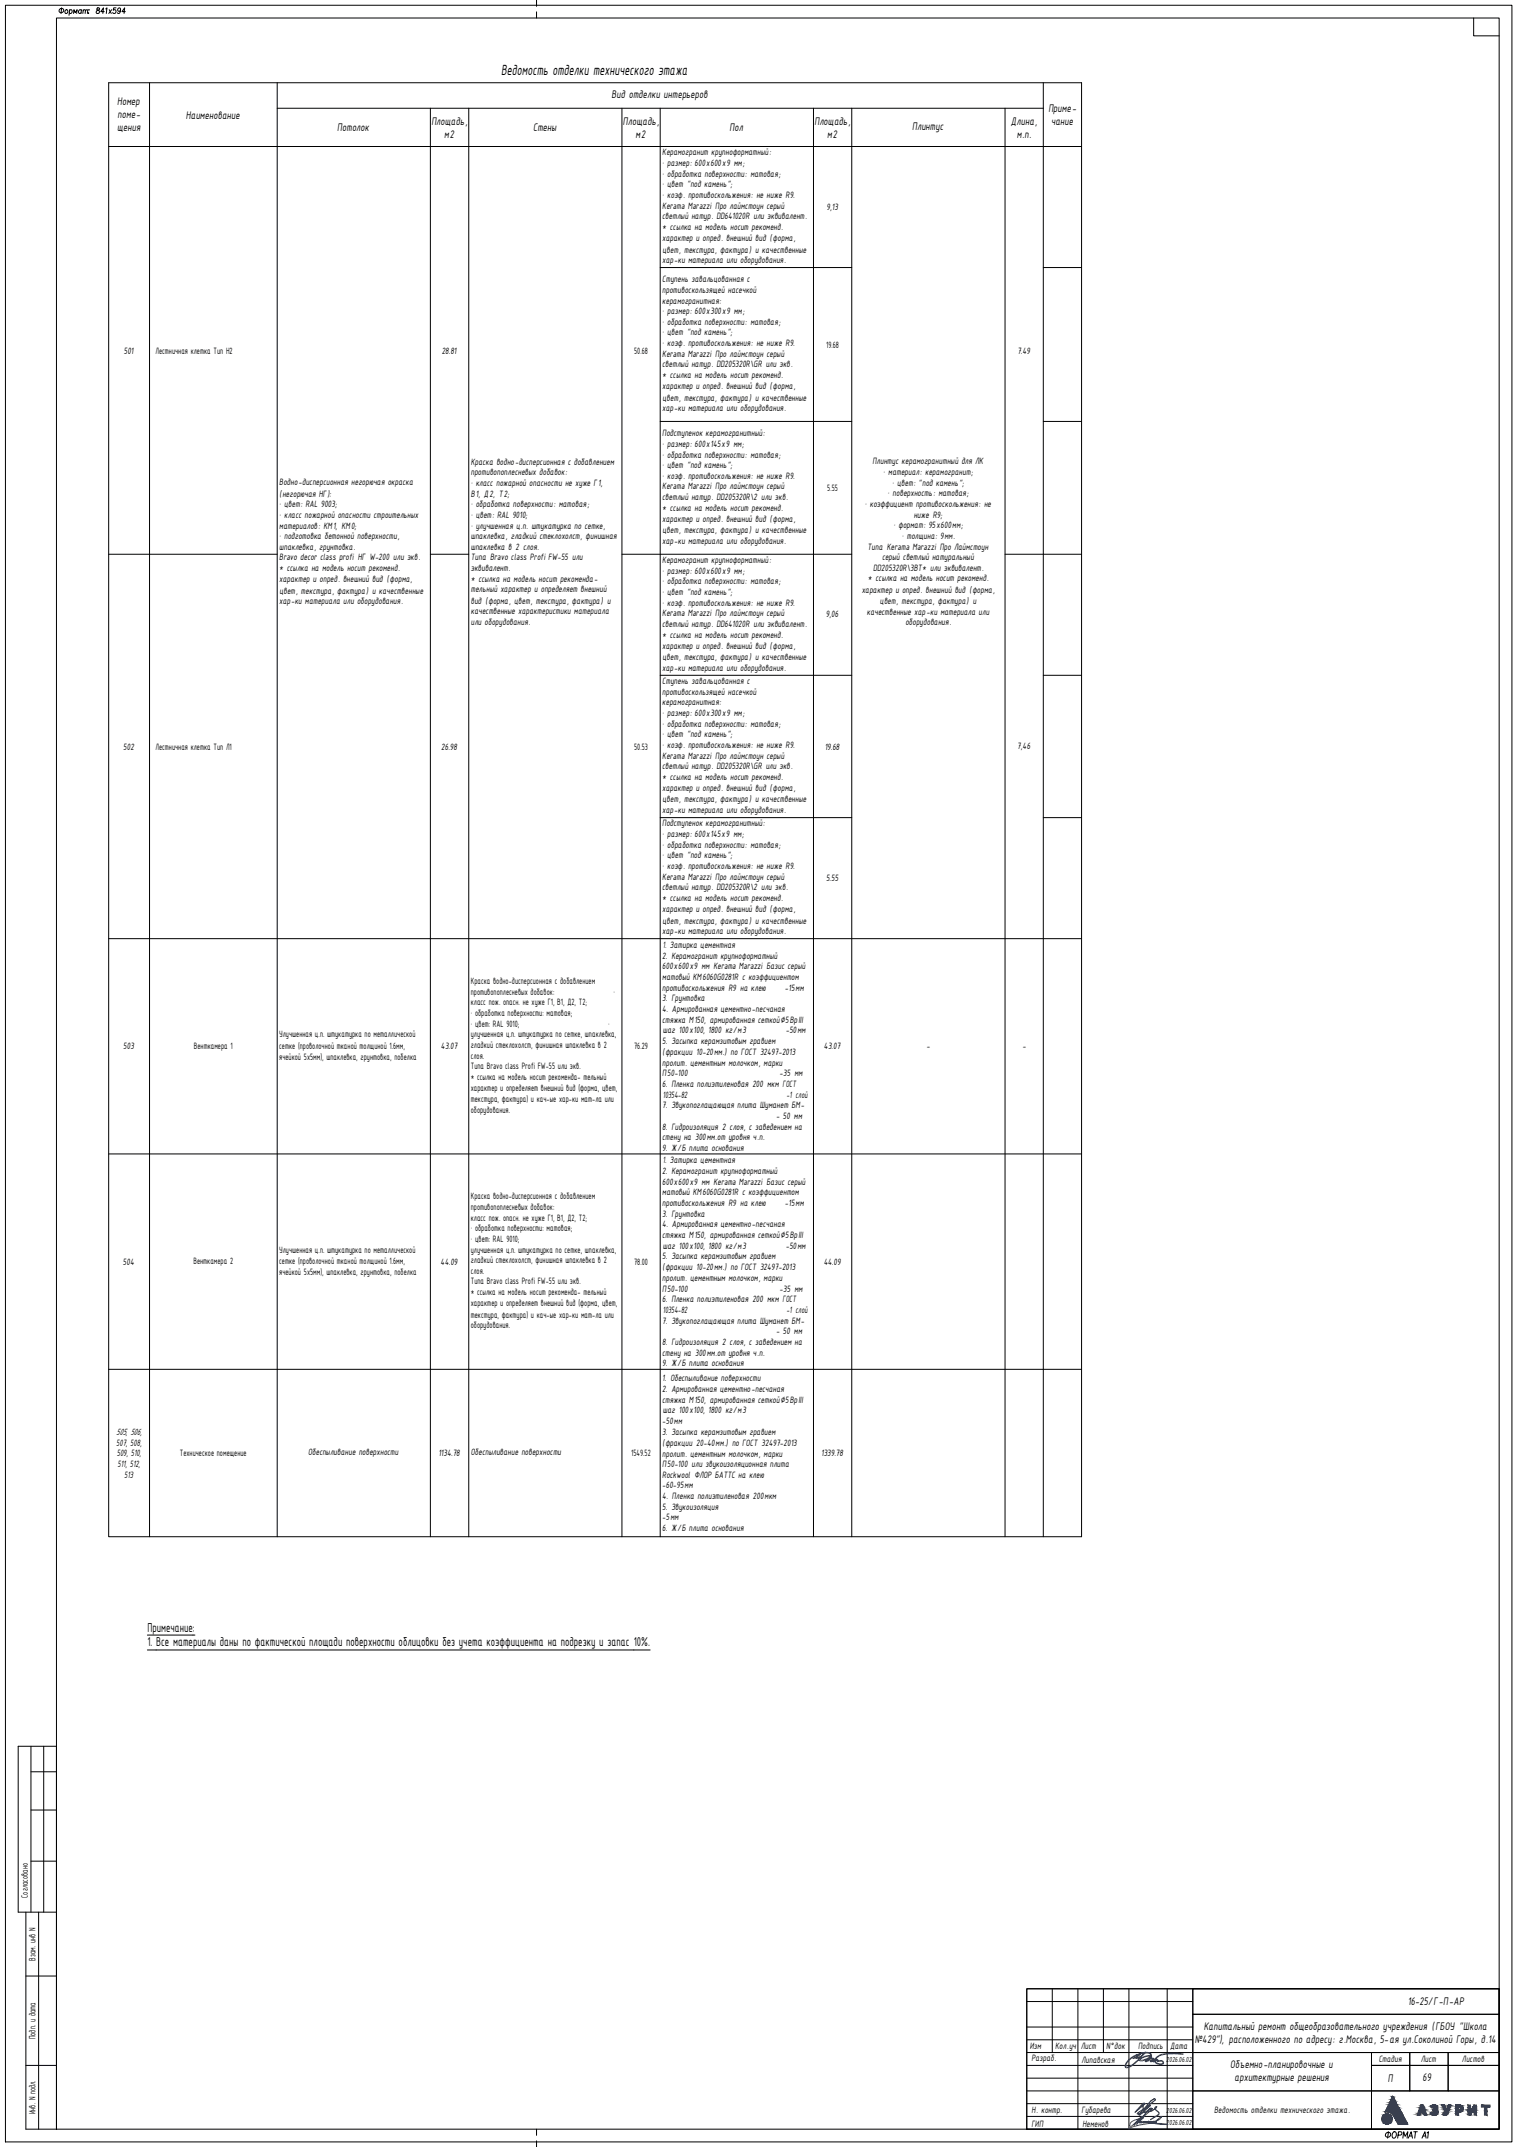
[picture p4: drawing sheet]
<svg xmlns="http://www.w3.org/2000/svg" width="594mm" height="841mm" viewBox="0 0 594 841" stroke-linecap="round" stroke-linejoin="round" font-family="sans-serif">
<defs><g id="words">
<text font-size="6.3" x="196.2" y="29.4">Ведомость отделки технического этажа</text>
<text font-size="5.7" x="541.5" y="838.9">ФОРМАТ А1</text>
<g font-size="5.4">
<text x="57.7" y="639.1">Примечание:</text>
<text x="57.7" y="644.9">1. Все материалы даны по фактической площади поверхности облицовки без учета коэффициента на подрезку и запас 10%.</text>
</g>
<g font-size="4.7">
<text x="45.9" y="41.2">Номер</text>
<text x="239.5" y="38.5">Вид отделки интерьеров</text>
<text x="46.1" y="46.2">поме-</text>
<text x="72.8" y="46.4">Наименование</text>
<text x="410.6" y="43.9">Приме-</text>
<text x="45.9" y="51.2">щения</text>
<text x="132.1" y="51.4">Потолок</text>
<text x="168.9" y="48.9">Площадь,</text>
<text x="173.9" y="53.9">м2</text>
<text x="208.8" y="51.4">Стены</text>
<text x="243.9" y="48.9">Площадь,</text>
<text x="248.9" y="53.9">м2</text>
<text x="285.7" y="51.4">Пол</text>
<text x="319" y="48.9">Площадь,</text>
<text x="323.9" y="53.9">м2</text>
<text x="357.2" y="51">Плинтус</text>
<text x="395.9" y="48.9">Длина,</text>
<text x="398.2" y="53.9">м.п.</text>
<text x="411.6" y="48.9">чание</text>
<text x="551.3" y="785.4">16-25/Г-П-АР</text>
<text x="471.4" y="795.1">Капитальный ремонт общеобразовательного учреждения (ГБОУ &quot;Школа</text>
<text x="467.9" y="800.4">№429&quot;), расположенного по адресу: г.Москва, 5-ая ул.Соколиной Горы, д.14</text>
<text x="481.8" y="810.1">Объемно-планировочные и</text>
<text x="483.5" y="815.1">архитектурные решения</text>
<text x="543.4" y="815.5">П</text>
<text x="557.1" y="815.2">69</text>
</g>
<g font-size="3.9">
<text x="259.3" y="60.9">Керамогранит крупноформатный:</text>
<text x="259.3" y="65.1">• размер: 600х600х9 мм;</text>
<text x="259.3" y="69.2">• обработка поверхности: матовая;</text>
<text x="259.3" y="73.4">• цвет &quot;под камень&quot;;</text>
<text x="259.3" y="77.6">• коэф. противоскольжения: не ниже R9.</text>
<text x="259.3" y="81.7">Kerama Marazzi Про лаймстоун серый</text>
<text x="323.7" y="82.1">9,13</text>
<text x="259.3" y="85.9">светлый натур. DD641020R или эквивалент.</text>
<text x="259.3" y="90.1">* ссылка на модель носит рекоменд.</text>
<text x="259.3" y="94.5">характер и опред. внешний вид (форма,</text>
<text x="259.4" y="98.9">цвет, текстура, фактура) и качественные</text>
<text x="259.3" y="103.1">хар-ки материала или оборудования.</text>
<text x="259.3" y="110.6">Ступень завальцованная с</text>
<text x="259.3" y="114.8">противоскользящей насечкой</text>
<text x="259.3" y="118.9">керамогранитная:</text>
<text x="259.3" y="123.1">• размер: 600х300х9 мм;</text>
<text x="259.3" y="127.2">• обработка поверхности: матовая;</text>
<text x="259.3" y="131.4">• цвет &quot;под камень&quot;;</text>
<text x="259.3" y="135.6">• коэф. противоскольжения: не ниже R9.</text>
<text x="323.5" y="136.2">19.68</text>
<text x="48.5" y="138.5">501</text>
<text x="60.9" y="138.5">Лестничная клетка Тип Н2</text>
<text x="173" y="138.5">28.81</text>
<text x="248.3" y="138.5">50.68</text>
<text x="259.3" y="139.7">Kerama Marazzi Про лаймстоун серый</text>
<text x="259.3" y="143.9">светлый натур. DD205320R\GR или экв.</text>
<text x="398.4" y="138.5">7.49</text>
<text x="259.3" y="148.1">* ссылка на модель носит рекоменд.</text>
<text x="259.3" y="152.5">характер и опред. внешний вид (форма,</text>
<text x="259.3" y="161.1">хар-ки материала или оборудования.</text>
<text x="259.4" y="156.9">цвет, текстура, фактура) и качественные</text>
<text x="259.3" y="170.9">Подступенок керамогранитный:</text>
<text x="259.3" y="175">• размер: 600х145х9 мм;</text>
<text x="259.3" y="179.2">• обработка поверхности: матовая;</text>
<text x="184.4" y="182.1">Краска водно-дисперсионная с добавлением</text>
<text x="259.3" y="183.4">• цвет &quot;под камень&quot;;</text>
<text x="341.7" y="181.9">Плинтус керамогранитный для ЛК</text>
<text x="109.4" y="190.1">Водно-дисперсионная негорючая окраска</text>
<text x="184.4" y="186.2">противопоплесневых добавок:</text>
<text x="184.4" y="190.4">• класс пожарной опасности не хуже Г1,</text>
<text x="259.3" y="187.5">• коэф. противоскольжения: не ниже R9.</text>
<text x="259.3" y="191.7">Kerama Marazzi Про лаймстоун серый</text>
<text x="345.9" y="186.1">• материал: керамогранит;</text>
<text x="349.4" y="190.2">• цвет: &quot;под камень&quot;;</text>
<text x="109.4" y="194.5">(негорючая НГ):</text>
<text x="184.4" y="194.5">В1, Д2, Т2;</text>
<text x="259.3" y="195.9">светлый натур. DD205320R\2 или экв.</text>
<text x="323.9" y="192.3">5.55</text>
<text x="347.6" y="194.4">• поверхность: матовая;</text>
<text x="109.4" y="198.7">• цвет: RAL 9003;</text>
<text x="109.4" y="202.9">• класс пожарной опасности строительных</text>
<text x="184.4" y="198.7">• обработка поверхности: матовая;</text>
<text x="184.4" y="202.9">• цвет: RAL 9010;</text>
<text x="259.3" y="200.1">* ссылка на модель носит рекоменд.</text>
<text x="338.7" y="198.6">• коэффициент противоскольжения: не</text>
<text x="357.8" y="202.8">ниже R9;</text>
<text x="109.4" y="207">материалов: КМ1, КМ0;</text>
<text x="184.4" y="207">• улучшенная ц.п. штукатурка по сетке,</text>
<text x="259.3" y="204.5">характер и опред. внешний вид (форма,</text>
<text x="259.4" y="208.9">цвет, текстура, фактура) и качественные</text>
<text x="349.9" y="206.9">• формат: 95х600мм;</text>
<text x="109.4" y="211.2">• подготовка бетонной поверхности,</text>
<text x="109.4" y="215.4">шпаклевка, грунтовка.</text>
<text x="184.4" y="211.2">шпаклевка, гладкий стеклохолст, финишная</text>
<text x="184.4" y="215.4">шпаклевка в 2 слоя.</text>
<text x="259.3" y="213">хар-ки материала или оборудования.</text>
<text x="339.7" y="215.3">Типа Kerama Marazzi Про Лаймстоун</text>
<text x="353.2" y="211.1">• толщина: 9мм.</text>
<text x="109.4" y="219.5">Bravo decor class profi НГ W-200 или экв.</text>
<text x="184.4" y="219.5">Типа Bravo class Profi FW-55 или</text>
<text x="259.3" y="220.6">Керамогранит крупноформатный:</text>
<text x="345.4" y="219.4">серый светлый натуральный</text>
<text x="109.3" y="223.7">* ссылка на модель носит рекоменд.</text>
<text x="184.3" y="227.9">* ссылка на модель носит рекоменда-</text>
<text x="184.4" y="223.7">эквивалент.</text>
<text x="259.3" y="224.8">• размер: 600х600х9 мм;</text>
<text x="339.9" y="227.7">* ссылка на модель носит рекоменд.</text>
<text x="341.9" y="223.6">DD205320R\3BT* или эквивалент.</text>
<text x="109.4" y="228.1">характер и опред. внешний вид (форма,</text>
<text x="109.4" y="232.5">цвет, текстура, фактура) и качественные</text>
<text x="184.4" y="232.1">тельный характер и определяет внешний</text>
<text x="259.3" y="228.9">• обработка поверхности: матовая;</text>
<text x="259.3" y="233.1">• цвет &quot;под камень&quot;;</text>
<text x="337.5" y="232.2">характер и опред. внешний вид (форма,</text>
<text x="109.4" y="236.7">хар-ки материала или оборудования.</text>
<text x="184.4" y="236.5">вид (форма, цвет, текстура, фактура) и</text>
<text x="259.3" y="237.3">• коэф. противоскольжения: не ниже R9.</text>
<text x="344.6" y="236.6">цвет, текстура, фактура) и</text>
<text x="184.4" y="240.6">качественные характеристики материала</text>
<text x="184.4" y="244.8">или оборудования.</text>
<text x="259.3" y="241.4">Kerama Marazzi Про лаймстоун серый</text>
<text x="259.3" y="245.6">светлый натур. DD641020R или эквивалент.</text>
<text x="323.4" y="241.8">9,06</text>
<text x="339.4" y="240.7">качественные хар-ки материала или</text>
<text x="354.6" y="244.9">оборудования.</text>
<text x="259.3" y="249.8">* ссылка на модель носит рекоменд.</text>
<text x="259.3" y="254.2">характер и опред. внешний вид (форма,</text>
<text x="259.3" y="262.7">хар-ки материала или оборудования.</text>
<text x="259.4" y="258.6">цвет, текстура, фактура) и качественные</text>
<text x="259.3" y="268">Ступень завальцованная с</text>
<text x="259.3" y="272.2">противоскользящей насечкой</text>
<text x="259.3" y="276.3">керамогранитная:</text>
<text x="259.3" y="280.5">• размер: 600х300х9 мм;</text>
<text x="259.3" y="284.7">• обработка поверхности: матовая;</text>
<text x="48.3" y="293.7">502</text>
<text x="60.9" y="293.7">Лестничная клетка Тип Л1</text>
<text x="172.8" y="293.7">26.98</text>
<text x="248.3" y="293.7">50.53</text>
<text x="259.3" y="288.8">• цвет &quot;под камень&quot;;</text>
<text x="259.3" y="293">• коэф. противоскольжения: не ниже R9.</text>
<text x="323" y="293.7">19.68</text>
<text x="398.4" y="293.4">7,46</text>
<text x="259.3" y="297.2">Kerama Marazzi Про лаймстоун серый</text>
<text x="259.3" y="301.4">светлый натур. DD205320R\GR или экв.</text>
<text x="259.3" y="305.5">* ссылка на модель носит рекоменд.</text>
<text x="259.3" y="309.9">характер и опред. внешний вид (форма,</text>
<text x="259.4" y="314.4">цвет, текстура, фактура) и качественные</text>
<text x="259.3" y="318.5">хар-ки материала или оборудования.</text>
<text x="259.3" y="323.8">Подступенок керамогранитный:</text>
<text x="259.3" y="327.9">• размер: 600х145х9 мм;</text>
<text x="259.3" y="332.1">• обработка поверхности: матовая;</text>
<text x="259.3" y="336.3">• цвет &quot;под камень&quot;;</text>
<text x="259.3" y="340.4">• коэф. противоскольжения: не ниже R9.</text>
<text x="259.3" y="344.6">Kerama Marazzi Про лаймстоун серый</text>
<text x="323.5" y="345.2">5.55</text>
<text x="259.3" y="348.8">светлый натур. DD205320R\2 или экв.</text>
<text x="259.3" y="352.9">* ссылка на модель носит рекоменд.</text>
<text x="259.3" y="357.4">характер и опред. внешний вид (форма,</text>
<text x="259.3" y="365.9">хар-ки материала или оборудования.</text>
<text x="259.4" y="361.8">цвет, текстура, фактура) и качественные</text>
<text x="259.6" y="371.4">1. Затирка цементная</text>
<text x="259.3" y="375.6">2. Керамогранит крупноформатный</text>
<text x="259.3" y="379.7">600х600х9 мм Kerama Marazzi Базис серый</text>
<text x="259.3" y="383.9">матовый КМ6060G0281R с коэффициентом</text>
<text x="184.4" y="385.5">Краска водно-дисперсионная с добавлением</text>
<text x="184.4" y="389.7">противопоплесневых добавок:</text>
<text x="259.3" y="388.1">противоскольжения R9 на клею</text>
<text x="307.4" y="388.1">-15мм</text>
<text x="184.4" y="393.8">класс пож. опасн. не хуже Г1, В1, Д2, Т2;</text>
<text x="259.3" y="392.2">3. Грунтовка</text>
<text x="184.4" y="398">• обработка поверхности: матовая;</text>
<text x="259.3" y="396.4">4. Армированная цементно-песчаная</text>
<text x="259.3" y="400.5">стяжка М150, армированная сеткой∅5ВрIII</text>
<text x="109.4" y="406.3">Улучшенная ц.п. штукатурка по металлической</text>
<text x="184.4" y="402.2">• цвет: RAL 9010;</text>
<text x="184.4" y="406.3">улучшенная ц.п. штукатурка по сетке, шпаклевка,</text>
<text x="238.1" y="402.2">•</text>
<text x="259.6" y="404.7">шаг 100х100, 1800 кг/м3</text>
<text x="307.7" y="404.7">-50мм</text>
<text x="48.3" y="411.1">503</text>
<text x="75.9" y="410.7">Венткамера 1</text>
<text x="109.4" y="410.7">сетке (проволочной тканой толщиной 1.6мм,</text>
<text x="172.7" y="411.1">43.07</text>
<text x="184.4" y="410.5">гладкий стеклохолст, финишная шпаклевка в 2</text>
<text x="248.3" y="411.1">76.29</text>
<text x="259.3" y="408.9">5. Засыпка керамзитовым гравием</text>
<text x="259.4" y="413.3">(фракции 10-20мм.) по ГОСТ 32497-2013</text>
<text x="322.7" y="411.1">43.07</text>
<text x="362.9" y="411.1">-</text>
<text x="400.4" y="411.1">-</text>
<text x="109.4" y="415.1">ячейкой 5х5мм), шпаклевка, грунтовка, побелка</text>
<text x="184.4" y="414.6">слоя.</text>
<text x="184.4" y="418.8">Типа Bravo class Profi FW-55 или экв.</text>
<text x="259.3" y="417.5">пролит. цементным молочком, марки</text>
<text x="184.4" y="423">* ссылка на модель носит рекоменда- тельный</text>
<text x="259.3" y="421.6">П50-100</text>
<text x="259.3" y="425.8">6. Пленка полиэтиленовая 200 мкм ГОСТ</text>
<text x="305.3" y="421.6">-35 мм</text>
<text x="184.4" y="427.4">характер и определяет внешний вид (форма, цвет,</text>
<text x="184.4" y="431.8">текстура, фактура) и кач-ые хар-ки мат-ла или</text>
<text x="259.6" y="430">10354-82</text>
<text x="308" y="430">-1 слой</text>
<text x="184.4" y="436">оборудования.</text>
<text x="259.3" y="434.2">7. Звукопоглащающая плита Шуманет БМ-</text>
<text x="259.3" y="442.5">8. Гидроизоляция 2 слоя, с заведением на</text>
<text x="304" y="438.3">- 50 мм</text>
<text x="259.3" y="446.6">стену на 300мм.от уровня ч.п.</text>
<text x="259.3" y="450.8">9. Ж/Б плита основания</text>
<text x="259.6" y="455.7">1. Затирка цементная</text>
<text x="259.3" y="459.9">2. Керамогранит крупноформатный</text>
<text x="259.3" y="464.1">600х600х9 мм Kerama Marazzi Базис серый</text>
<text x="184.4" y="469.8">Краска водно-дисперсионная с добавлением</text>
<text x="184.4" y="474">противопоплесневых добавок:</text>
<text x="259.3" y="468.2">матовый КМ6060G0281R с коэффициентом</text>
<text x="259.3" y="472.4">противоскольжения R9 на клею</text>
<text x="307.4" y="472.4">-15мм</text>
<text x="184.4" y="478.2">класс пож. опасн. не хуже Г1, В1, Д2, Т2;</text>
<text x="259.3" y="476.6">3. Грунтовка</text>
<text x="184.4" y="482.3">• обработка поверхности: матовая;</text>
<text x="259.3" y="480.8">4. Армированная цементно-песчаная</text>
<text x="259.3" y="484.9">стяжка М150, армированная сеткой∅5ВрIII</text>
<text x="109.4" y="490.7">Улучшенная ц.п. штукатурка по металлической</text>
<text x="184.4" y="486.5">• цвет: RAL 9010;</text>
<text x="184.4" y="490.7">улучшенная ц.п. штукатурка по сетке, шпаклевка,</text>
<text x="259.6" y="489.1">шаг 100х100, 1800 кг/м3</text>
<text x="307.7" y="489.1">-50мм</text>
<text x="48.1" y="495.5">504</text>
<text x="75.7" y="495.1">Венткамера 2</text>
<text x="109.4" y="495.1">сетке (проволочной тканой толщиной 1.6мм,</text>
<text x="172.6" y="495.5">44.09</text>
<text x="184.4" y="494.8">гладкий стеклохолст, финишная шпаклевка в 2</text>
<text x="248.3" y="495.5">78.00</text>
<text x="259.3" y="493.3">5. Засыпка керамзитовым гравием</text>
<text x="259.4" y="497.7">(фракции 10-20мм.) по ГОСТ 32497-2013</text>
<text x="322.6" y="495.5">44.09</text>
<text x="109.4" y="499.5">ячейкой 5х5мм), шпаклевка, грунтовка, побелка</text>
<text x="184.4" y="499">слоя.</text>
<text x="184.4" y="503.2">Типа Bravo class Profi FW-55 или экв.</text>
<text x="259.3" y="501.8">пролит. цементным молочком, марки</text>
<text x="184.4" y="507.4">* ссылка на модель носит рекоменда- тельный</text>
<text x="259.3" y="506">П50-100</text>
<text x="305.3" y="506">-35 мм</text>
<text x="184.4" y="511.8">характер и определяет внешний вид (форма, цвет,</text>
<text x="259.3" y="510.2">6. Пленка полиэтиленовая 200 мкм ГОСТ</text>
<text x="259.6" y="514.3">10354-82</text>
<text x="308" y="514.3">-1 слой</text>
<text x="184.4" y="516.2">текстура, фактура) и кач-ые хар-ки мат-ла или</text>
<text x="184.4" y="520.3">оборудования.</text>
<text x="259.3" y="518.5">7. Звукопоглащающая плита Шуманет БМ-</text>
<text x="259.3" y="526.8">8. Гидроизоляция 2 слоя, с заведением на</text>
<text x="304" y="522.7">- 50 мм</text>
<text x="259.3" y="531">стену на 300мм.от уровня ч.п.</text>
<text x="259.3" y="535.2">9. Ж/Б плита основания</text>
<text x="259.3" y="541.1">1. Обеспыливание поверхности</text>
<text x="259.3" y="545.3">2. Армированная цементно-песчаная</text>
<text x="259.3" y="549.5">стяжка М150, армированная сеткой∅5ВрIII</text>
<text x="259.3" y="557.8">-50мм</text>
<text x="259.6" y="553.6">шаг 100х100, 1800 кг/м3</text>
<text x="45.5" y="562.1">505, 506,</text>
<text x="259.3" y="562">3. Засыпка керамзитовым гравием</text>
<text x="45.5" y="566.3">507, 508,</text>
<text x="259.4" y="566.4">(фракции 20-40мм.) по ГОСТ 32497-2013</text>
<text x="45.7" y="570.4">509, 510,</text>
<text x="46.1" y="574.6">511, 512,</text>
<text x="70.4" y="570.3">Техническое помещение</text>
<text x="120.7" y="570">Обеспыливание поверхности</text>
<text x="171.7" y="570.4">1134.78</text>
<text x="184.4" y="570">Обеспыливание поверхности</text>
<text x="247.2" y="570.4">1549.52</text>
<text x="259.3" y="570.6">пролит. цементным молочком, марки</text>
<text x="259.3" y="574.7">П50-100 или звукоизоляционная плита</text>
<text x="321.6" y="570.4">1339.78</text>
<text x="48.6" y="578.8">513</text>
<text x="259.3" y="578.9">Rockwool ФЛОР БАТТС на клею</text>
<text x="259.3" y="583">-60-95мм</text>
<text x="259.3" y="587.2">4. Пленка полиэтиленовая 200мкм</text>
<text x="259.3" y="591.4">5. Звукоизоляция</text>
<text x="259.3" y="595.6">-5мм</text>
<text x="259.3" y="599.7">6. Ж/Б плита основания</text>
<text x="10.9" y="743.4" transform="rotate(-90 10.9 743.4)">Согласовано</text>
<text x="13.9" y="768.1" transform="rotate(-90 13.9 768.1)">Взам. инв N</text>
<text x="13.9" y="798.8" transform="rotate(-90 13.9 798.8)">Подп. и дата</text>
<text x="403.2" y="802.8">Изм</text>
<text x="413.2" y="802.8">Кол.уч</text>
<text x="423.2" y="802.8">Лист</text>
<text x="433.3" y="802.8">N°док</text>
<text x="445.7" y="802.8">Подпись</text>
<text x="458.3" y="802.6">Дата</text>
<text x="403.9" y="807.4">Разраб.</text>
<text x="423.5" y="808.1">Липавская</text>
<text x="539.9" y="807.8">Стадия</text>
<text x="556.4" y="807.8">Лист</text>
<text x="572.5" y="807.8">Листов</text>
<text x="403.9" y="827.6">Н. контр.</text>
<text x="423.5" y="827.7">Губарева</text>
<text x="475.5" y="827.8">Ведомость отделки технического этажа.</text>
<text x="13.9" y="828.2" transform="rotate(-90 13.9 828.2)">Инв. N подл.</text>
<text x="403.9" y="833.3">ГИП</text>
<text x="423.9" y="833">Неменов</text>
</g>
<g font-size="3.1">
<text x="456.7" y="807.5">2026.06.02</text>
<text x="456.7" y="827.6">2026.06.02</text>
<text x="456.7" y="832.6">2026.06.02</text>
</g>
</g></defs>
<g fill="none" stroke="#000" stroke-width=".39">
<path d="M42.6 32.4h381v569.6h-381zM58.6 32.4v569.6M108.6 32.4v569.6M408.6 32.4v569.6M42.6 57.4h381M108.6 42.4h300M168.5 42.4v559.6M183.6 42.4v559.6M243.6 42.4v559.6M258.5 42.4v559.6M318.6 42.4v559.6M333.6 42.4v559.6"/>
<path d="M393.6 42.4v559.6M258.5 104.8h75.1M408.6 104.8h15M258.5 165.1h75.1M408.6 165.1h15M42.6 217.1h66M168.5 217.1h15.1M243.6 217.1h90M393.6 217.1h30M258.5 264.5h75.1M408.6 264.5h15M258.5 320.3h75.1"/>
<path d="M408.6 320.3h15M42.6 367.7h381M42.6 452h381M42.6 536.4h381"/>
</g>
<path d="M57.7 640.5h18.6M57.7 646.3h196.9" fill="none" stroke="#000" stroke-width=".39"/>
<!-- layer: _RAMKA -->
<g fill="none" stroke="#000" stroke-width=".39">
<path d="M2.1 2.1h590v836.9h-590zM22.1 7.1h565v826.9h-565zM24.1 3.1l-.2 2.2M25.5 4.1l.5-.3a.68 .68 0 0 1 .5 .9 .68 .68 0 0 1-1 .3zM27.2 4.1l.4-.3a.68 .68 0 0 1 .6 .9 .68 .68 0 0 1-1.1 .3M27.3 3.8l-.3 2.2M28.8 5.3l.2-1.5 .4 1.2 .8-1.2-.2 1.5M31.9 4.1a.66 .66 0 0 0-1.1 .3 .66 .66 0 0 0 .8 .8l.2-.2M31.9 3.8l-.2 1.5M32.6 4.2l.5-.4 .3 .1-.1 1.4M32.6 3.8l-.2 1.5M33.5 4.2l.5-.4 .3 .1-.1 1.4"/>
<path d="M34.7 5.1v.2zM34.7 3.9h.2zM38 3.2l-.1 .6a.77 .77 0 0 1 1.1 .8 .77 .77 0 0 1-1.2 .6 .99 .99 0 0 1 1.1-1.4v-.6zM40.8 4.6h-1.3l1-1.5-.2 2.2M41.4 3.5l.5-.4-.3 2.2M42.8 3.8l.8 1.5M43.7 3.8l-1.1 1.5M45.4 3.1h-.9l-.2 .9a.68 .68 0 0 1 1 .1 .68 .68 0 0 1-.2 1 .68 .68 0 0 1-.9-.2M47.2 3.8l-.3 .5a.61 .61 0 0 1-.8-.3 .61 .61 0 0 1 .3-.8 .61 .61 0 0 1 .8 .2l-.4 1.8-.5 .1-.3-.3M49.1 4.6h-1.3l1-1.5-.2 2.2M210.1 .1v2.4M210.1 4.6v2.5"/>
<path d="M577.1 7.1v6.9h10M210.1 834v2.5M210.1 838.6v2.4"/>
<circle cx="24" cy="4.2" r=".9"/>
</g>
<!-- layer: _STAMP -->
<g fill="none" stroke="#000" stroke-width=".39">
<path d="M12.1 684.1v64.9M12.1 694h10M17.1 684.1v64.9M12.1 709h10M12.1 729.1h10M10.1 749v85h12v-149.9h-15v64.9h15M15.1 749v85M10.1 774.1h12M402.1 779h185v55h-185zM412.1 779v25M422.1 779v55M432.1 779v25"/>
<path d="M442.1 779v55M457.1 779v55M467.1 779h120v10h-120zM467.1 779v55M402.1 784h65M402.1 794h65M402.1 799h65M467.1 789h120v15h-120zM10.1 809.1h12M402.1 809.1h65M402.1 804h65M402.1 814.1h65"/>
<path d="M402.1 819.1h65M467.1 819.1h70v14.9h-70zM467.1 804h70v15.1h-70zM537.1 804h15v5.1h-15zM537.1 809.1h15v10h-15zM537.1 819.1h50v14.9h-50zM552.1 804h15v5.1h-15zM552.1 809.1h15v10h-15zM567.1 804h20v5.1h-20zM567.1 809.1h20v10h-20zM402.1 824h65M402.1 829h65"/>
</g>
<g fill="#2a3756" stroke="#2a3756" stroke-width=".39">
<path d="M542.4 827.2h.3z"/>
<path d="M544.9 827.9h4.1z"/>
<path d="M571.8 826.4h1.1z"/>
<path d="M564.7 824.6h.5z"/>
<path d="M566.6 826.5h.9z"/>
<path d="M565 828.3h1.6z"/>
<path d="M565.5 828.6h.6z"/>
<path d="M565.6 828.6h.5z"/>
<path d="M561.5 824.6h.3z"/>
<path d="M561.2 824.6h.9z"/>
<path d="M560.6 825.5h.3z"/>
<path d="M561.8 826.1h1z"/>
<path d="M561.6 826.2h1.2z"/>
<path d="M561.3 826.2h1.5z"/>
<path d="M561.1 826.9h1.8z"/>
<path d="M561.8 827h1.2z"/>
<path d="M562 827.1h1z"/>
<path d="M561.8 827.7h1.2z"/>
<path d="M560.3 828h2.6z"/>
<path d="M561.4 828.6h.5z"/>
<path d="M556 825.7h.8z"/>
<path d="M545.3 821.3l.2 .1zM545.3 821.3l.2 .1z"/>
<path d="M545.3 821.4l.3 .1zM545.3 821.4l.3 .1z"/>
<path d="M545.2 821.5l.8 .7-.4-.7zM545.2 821.5l.8 .7h-1.2z"/>
<path d="M544.8 822.2l1.3 .2-.1-.2zM544.8 822.2l1.3 .2h-1.4z"/>
<path d="M544.7 822.4l1.7 .6-.3-.6zM544.7 822.4l1.7 .6h-1.9z"/>
<path d="M544.5 823l2.1 .4-.2-.4zM544.5 823l2.1 .4h-2.3z"/>
<path d="M544.3 823.4l2.4 .3-.1-.3zM544.3 823.4l2.4 .3h-2.5z"/>
<path d="M544.2 823.7l3 .7-.5-.7zM544.2 823.7l3 .7h-3.4z"/>
<path d="M543.8 824.4l3.4 .1zM543.8 824.4l3.4 .1z"/>
<path d="M543.7 824.5l4.1 1.2-.6-1.2zM543.7 824.5l4.1 1.2h-4.6z"/>
<path d="M543.2 825.7l4.8 .2-.2-.2zM543.2 825.7l4.8 .2h-4.9z"/>
<path d="M543.1 825.9l5.3 .6-.4-.6zM543.1 825.9l5.3 .6h-5.6z"/>
<path d="M542.8 826.5l5.6 .1zM542.8 826.5l5.6 .1z"/>
<path d="M542.7 826.6l5.9 .4-.2-.4zM542.7 826.6l5.9 .4h-6.1z"/>
<path d="M542.5 827l6.2 .2zM542.5 827l6.2 .2z"/>
<path d="M542.4 827.2h.6zM542.4 827.2h.8z"/>
<path d="M543.2 827.2h5.5zM543.2 827.2h5.5z"/>
<path d="M542.4 827.2h.3zM542.4 827.2h.6z"/>
<path d="M543.3 827.2h5.4zM543.3 827.2h5.4z"/>
<path d="M543.5 827.2h5.2zM543.5 827.2h5.2z"/>
<path d="M543.6 827.2h5.1zM543.6 827.2h5.1z"/>
<path d="M543.7 827.2l5 .1zM543.7 827.2l5 .1z"/>
<path d="M543.9 827.3h4.9zM543.9 827.3h4.9z"/>
<path d="M544 827.3l4.8 .1zM544 827.3l4.8 .1z"/>
<path d="M544.2 827.4l4.6 .1zM544.2 827.4l4.6 .1z"/>
<path d="M544.4 827.5l4.5 .1zM544.4 827.5l4.5 .1z"/>
<path d="M544.5 827.6h4.5zM544.5 827.6h4.5z"/>
<path d="M544.7 827.6l4.3 .2zM544.7 827.6l4.3 .2z"/>
<path d="M544.8 827.8l4.2 .1zM544.8 827.8l4.2 .1zM544.9 827.9h4.1z"/>
<path d="M545 827.9l4.1 .1zM545 827.9l4.1 .1z"/>
<path d="M545.1 828l4.1 .1zM545.1 828l4.1 .1z"/>
<path d="M545.2 828.1l4 .1zM545.2 828.1l4 .1z"/>
<path d="M545.4 828.2l3.9 .2zM545.4 828.2l3.9 .2z"/>
<path d="M545.4 828.4l4 .1zM545.4 828.4l4 .1z"/>
<path d="M545.5 828.5l4 .2zM545.5 828.5l4 .2z"/>
<path d="M545.6 828.7l4 .1zM545.6 828.7l4 .1z"/>
<path d="M545.7 828.8l4.1 .5-.2-.5zM545.7 828.8l4.1 .5h-3.9z"/>
<path d="M545.9 829.3l4.2 .5-.3-.5zM545.9 829.3l4.2 .5h-3.9zM546.2 829.8h3.9zM546.2 829.8h3.9z"/>
<path d="M546.2 829.8l4.2 .6-.3-.6zM546.2 829.8l4.2 .6h-3.8z"/>
<path d="M546.6 830.4l3.9 .2-.1-.2zM546.6 830.4l3.9 .2h-3.8z"/>
<path d="M546.7 830.6l4.1 .4-.3-.4zM546.7 830.6l4.1 .4h-3.9z"/>
<path d="M546.9 831l4.2 .5-.3-.5zM546.9 831l4.2 .5h-3.9z"/>
<path d="M547.2 831.5l4.1 .5-.2-.5zM547.2 831.5l4.1 .5h-3.8z"/>
<path d="M547.5 832h3.2zM547.5 832h3.8z"/>
<path d="M547.5 832h1.9zM547.5 832h3.2z"/>
<path d="M580.2 824.6l3.3 .4v-.4zM580.2 824.6l3.3 .4h-3.3z"/>
<path d="M580.2 825l3.3 .4v-.4zM580.2 825l3.3 .4h-3.3z"/>
<path d="M581.3 825.4l1 1.6v-1.6zM581.3 825.4l1 1.6h-1z"/>
<path d="M581.3 827l1 1.5v-1.5zM581.3 827l1 1.5h-1z"/>
<path d="M577.3 824.6l.9 .6v-.6zM577.3 824.6l.9 .6h-1.3z"/>
<path d="M574.9 824.6l1 1v-1zM574.9 824.6l1 1h-1z"/>
<path d="M576.9 825.2l1.3 .8v-.8zM576.9 825.2l1.3 .8h-1.8z"/>
<path d="M577.3 826h.9zM577.3 826h.9z"/>
<path d="M576.4 826h.9zM576.4 826h.9z"/>
<path d="M576.4 826h.9zM576.4 826l.9 .1z"/>
<path d="M577.3 826l.9 .2zM577.3 826l.9 .2z"/>
<path d="M576.4 826.1l.7 .2 .2-.2zM576.4 826.1l.7 .2h-.8z"/>
<path d="M576.3 826.3l.8 .1zM576.3 826.3l.8 .1z"/>
<path d="M574.9 825.6l1 .8v-.8zM574.9 825.6l1 .8h-1z"/>
<path d="M577.3 826.2l.9 .4v-.4zM577.3 826.2l.9 .4h-.9z"/>
<path d="M574.9 826.4l.9 .2 .1-.2zM574.9 826.4l.9 .2h-.9z"/>
<path d="M577.3 826.6l.9 .1zM577.3 826.6l.9 .1z"/>
<path d="M576.2 826.4l.7 .3 .2-.3zM576.2 826.4l.7 .3h-.9z"/>
<path d="M576 826.7h.9zM576 826.7l.9 .1z"/>
<path d="M574.9 826.6l.9 .2v-.2zM574.9 826.6l.9 .2h-.9z"/>
<path d="M576 826.8l.8 .2 .1-.2zM576 826.8l.8 .2h-.9z"/>
<path d="M575.9 827h.9zM575.9 827l.8 .1z"/>
<path d="M574.9 826.8l.9 .3v-.3zM574.9 826.8l.9 .3h-.9z"/>
<path d="M574.9 827.1h1.8zM574.9 827.1l1.7 .2z"/>
<path d="M577.3 826.7l.9 .8v-.8zM577.3 826.7l.9 .8h-.9z"/>
<path d="M574.9 827.3l1.2 .9 .5-.9zM574.9 827.3l1.2 .9h-1.2z"/>
<path d="M577.3 827.5l.9 1v-1zM577.3 827.5l.9 1h-.9z"/>
<path d="M574.9 828.2l1 .3 .2-.3zM574.9 828.2l1 .3h-1z"/>
<path d="M570 824.6h1.8zM570 824.6h1.8z"/>
<path d="M570 824.6h1.9zM570 824.6h1.9z"/>
<path d="M570 824.6l2 .1zM570 824.6l2 .1z"/>
<path d="M570 824.7h2.2zM570 824.7h2.2z"/>
<path d="M570 824.7l2.3 .1zM570 824.7l2.3 .1z"/>
<path d="M570 824.8l2.4 .1zM570 824.8l2.4 .1z"/>
<path d="M570 824.9l2.6 .1zM570 824.9l2.6 .1z"/>
<path d="M570 825l2.6 .1zM570 825l2.6 .1z"/>
<path d="M570 825.1h2.7zM570 825.1h2.7z"/>
<path d="M570 825.1l2.7 .1zM570 825.1l2.7 .1z"/>
<path d="M570 825.2l2.8 .1zM570 825.2l2.8 .1z"/>
<path d="M570 825.3l2.8 .1zM570 825.3l2.8 .1z"/>
<path d="M571 825.4h1.8zM571 825.4h1.8z"/>
<path d="M571.3 825.4h1.5zM571.3 825.4h1.5z"/>
<path d="M571.6 825.4h1.3zM571.6 825.4h1.3z"/>
<path d="M571.7 825.4l1.2 .1zM571.7 825.4l1.2 .1z"/>
<path d="M571.7 825.5h1.2zM571.7 825.5h1.2z"/>
<path d="M571.8 825.5l1.1 .1zM571.8 825.5l1.1 .1z"/>
<path d="M571.8 825.6l1.1 .1zM571.8 825.6l1.1 .1z"/>
<path d="M571.9 825.7h1zM571.9 825.7h1z"/>
<path d="M571.9 825.7h1zM571.9 825.7h1z"/>
<path d="M571.9 825.7l1 .1zM571.9 825.7l1 .1z"/>
<path d="M570 825.4l1 .6v-.6zM570 825.4l1 .6h-1z"/>
<path d="M571.9 825.8l1.1 .2zM571.9 825.8l1.1 .2zM572 826h1zM572 826h1z"/>
<path d="M572 826l1 .1zM572 826l1 .1z"/>
<path d="M571.9 826.1h1.1zM571.9 826.1l1 .1z"/>
<path d="M571.9 826.2h1zM571.9 826.2h1zM571.9 826.2h1zM571.9 826.2h1z"/>
<path d="M571.9 826.2l1 .1zM571.9 826.2l1 .1z"/>
<path d="M571.9 826.3h1zM571.9 826.3h1z"/>
<path d="M571.9 826.3h1zM571.9 826.3l1 .1z"/>
<path d="M571.8 826.4h1.1zM571.8 826.4h1.1zM571.7 826.4h1.2z"/>
<path d="M571.7 826.4l1.2 .1zM571.6 826.5h1.3z"/>
<path d="M571.6 826.5h1.3zM571.6 826.5h1.3z"/>
<path d="M571.6 826.5h1.3zM571.3 826.5h1.5z"/>
<path d="M570 826l1 .5v-.5zM570 826l1 .5h-1z"/>
<path d="M570 826.5h2.8zM570 826.5h2.8z"/>
<path d="M570 826.5l2.8 .1zM570 826.5l2.8 .1z"/>
<path d="M570 826.6h2.8zM570 826.6h2.8z"/>
<path d="M570 826.6h2.8zM570 826.6l2.7 .2z"/>
<path d="M570 826.8h2.7zM570 826.8l2.6 .2z"/>
<path d="M570 827h2.6zM570 827l2.4 .1z"/>
<path d="M570 827.1h2.4zM570 827.1l2.3 .1z"/>
<path d="M570 827.2h2.3zM570 827.2l2.1 .1z"/>
<path d="M570 827.3h2.1zM570 827.3h1.9z"/>
<path d="M570 827.3h1.7zM570 827.3h1.9z"/>
<path d="M570 827.3h1.4zM570 827.3h1.7z"/>
<path d="M570 827.3l1 .6v-.6zM570 827.3l1 .6h-1z"/>
<path d="M570 827.9l1 .6v-.6zM570 827.9l1 .6h-1z"/>
<path d="M564.7 824.6h1zM564.7 824.6h1z"/>
<path d="M567.2 824.6h.9zM567.2 824.6h.9z"/>
<path d="M567.2 824.6h1zM567.2 824.6h1z"/>
<path d="M567.2 824.6h1zM567.2 824.6l1 .1z"/>
<path d="M567.2 824.7l.9 .2 .1-.2zM567.2 824.7l.9 .2h-1z"/>
<path d="M564.7 824.6l1.2 .4-.2-.4zM564.7 824.6l1.2 .4h-1z"/>
<path d="M564.9 825l1 .1zM564.9 825l1 .1z"/>
<path d="M567.1 824.9l.8 .6 .2-.6zM567.1 824.9l.8 .6h-1z"/>
<path d="M566.9 825.5h1zM566.9 825.5h1z"/>
<path d="M564.9 825.1l1.3 .6-.3-.6zM564.9 825.1l1.3 .6h-1z"/>
<path d="M565.2 825.7l1.1 .3-.1-.3zM565.2 825.7l1.1 .3h-.9z"/>
<path d="M566.9 825.5l.8 .6 .2-.6zM566.9 825.5l.8 .6h-1z"/>
<path d="M565.4 826l1 .2zM565.4 826l1 .2z"/>
<path d="M566.7 826.1l.8 .2 .2-.2zM566.7 826.1l.8 .2h-.9z"/>
<path d="M566.6 826.3h.9zM566.6 826.3l.9 .2z"/>
<path d="M565.5 826.2l1.1 .3-.2-.3zM565.5 826.2l1.1 .3h-1z"/>
<path d="M566.6 826.5h.9zM566.6 826.5h.9zM566.6 826.5h.9z"/>
<path d="M565.6 826.5h1zM565.6 826.5h1z"/>
<path d="M565.7 826.5l1.6 .4 .2-.4zM565.7 826.5l1.6 .4h-1.5z"/>
<path d="M565.8 826.9l1.4 .2 .1-.2zM565.8 826.9l1.4 .2h-1.3z"/>
<path d="M565.9 827.1l1.2 .4 .1-.4zM565.9 827.1l1.2 .4h-1z"/>
<path d="M566.1 827.5l1 .1zM566.1 827.5l1 .1z"/>
<path d="M566.2 827.6h.9zM566.2 827.6h.8zM566.1 827.6h.9zM566.1 827.6h.9z"/>
<path d="M566.1 827.6l.9 .1zM566.1 827.6l.9 .1z"/>
<path d="M565.4 827.6l.2 .1zM565.4 827.6l.2 .1z"/>
<path d="M566.1 827.7h.9zM566.1 827.7h.9z"/>
<path d="M565.4 827.7l.3 .1zM565.4 827.7l.3 .1zM565.3 827.8h.4zM565.3 827.8h.4z"/>
<path d="M566.1 827.7l.9 .1zM566 827.8h1z"/>
<path d="M565.3 827.8h.5zM565.3 827.8h.5z"/>
<path d="M566 827.8h1zM565.9 827.8h1.1z"/>
<path d="M565.3 827.8h.6zM565.3 827.8h.6z"/>
<path d="M565.3 827.8h1.7zM565.3 827.8h1.7z"/>
<path d="M565.3 827.8h1.7zM565.3 827.8l1.6 .1z"/>
<path d="M565.2 827.9h1.7zM565.2 827.9l1.6 .2h-1.7z"/>
<path d="M565.1 828.1l1.7 .1zM565.1 828.1l1.7 .1z"/>
<path d="M565.1 828.2h1.7zM565.1 828.2h1.6z"/>
<path d="M565.1 828.2h1.6zM565.1 828.2l1.5 .1z"/>
<path d="M565 828.3h1.6zM565 828.3h1.6zM565 828.3h1.6z"/>
<path d="M565.1 828.3h1.5zM565.1 828.3l1.4 .1z"/>
<path d="M565.1 828.4h1.4zM565.1 828.4h1.4z"/>
<path d="M565.2 828.4h1.3zM565.2 828.4h1.3z"/>
<path d="M565.2 828.4h1.3zM565.2 828.4h1.2z"/>
<path d="M565.3 828.4l1.1 .1zM565.3 828.4l1.1 .1z"/>
<path d="M565.4 828.5h1zM565.4 828.5h.9z"/>
<path d="M565.5 828.5h.8zM565.5 828.5h.8z"/>
<path d="M565.5 828.5h.8zM565.5 828.5l.6 .1zM565.5 828.6h.6z"/>
<path d="M565.6 828.6h.4zM565.8 828.6h.2z"/>
<path d="M561.5 824.6h.4zM561.4 824.6h.5z"/>
<path d="M561.4 824.6h.5zM561.4 824.6h.5z"/>
<path d="M561.4 824.6h.7zM561.2 824.6h.9zM561.1 824.6h1z"/>
<path d="M561.1 824.6h1.1zM561 824.6h1.2z"/>
<path d="M561 824.6l1.3 .1zM560.9 824.7h1.4z"/>
<path d="M560.9 824.7h1.4zM560.8 824.7h1.5z"/>
<path d="M560.8 824.7l1.7 .1zM560.7 824.8h1.8zM560.7 824.8h1.8zM560.7 824.8h1.8z"/>
<path d="M560.7 824.8l1.9 .1zM560.6 824.9h2z"/>
<path d="M560.6 824.9h2zM560.5 824.9h2.1z"/>
<path d="M560.5 824.9h2.2zM560.5 824.9h2.2z"/>
<path d="M560.5 824.9l2.3 .1zM560.3 825h2.5z"/>
<path d="M560.3 825h2.5zM560.3 825h2.5z"/>
<path d="M560.3 825l2.5 .1zM560.3 825l2.5 .1z"/>
<path d="M560.4 825.1l2.4 .1zM560.4 825.1l2.4 .1z"/>
<path d="M560.4 825.2l2.5 .1zM560.4 825.2l2.5 .1z"/>
<path d="M560.5 825.3l2.4 .1zM560.5 825.3l2.4 .1z"/>
<path d="M560.5 825.4h.9zM560.5 825.4h1z"/>
<path d="M561.5 825.4h1.4zM561.5 825.4h1.4z"/>
<path d="M560.5 825.4h.9zM560.5 825.4h.8z"/>
<path d="M561.7 825.4h1.2zM561.7 825.4h1.2zM561.7 825.4h1.2z"/>
<path d="M561.7 825.4h1.2zM561.8 825.4h1.1zM561.8 825.4h1.1z"/>
<path d="M560.5 825.4h.8zM560.5 825.4h.7z"/>
<path d="M561.8 825.4l1.2 .1zM561.8 825.4l1.2 .1z"/>
<path d="M560.6 825.4h.6zM560.6 825.4l.5 .1z"/>
<path d="M560.6 825.5h.5zM560.6 825.5h.4z"/>
<path d="M561.9 825.5h1.1zM561.9 825.5h1.1z"/>
<path d="M561.9 825.5h1.1zM561.9 825.5h1.1z"/>
<path d="M560.6 825.5h.4zM560.6 825.5h.3z"/>
<path d="M561.9 825.5l1.1 .1zM561.9 825.5l1.1 .1z"/>
<path d="M561.9 825.6l1.1 .1zM561.9 825.6l1.1 .1zM562 825.7h1zM562 825.7h1z"/>
<path d="M562 825.7l1 .1zM562 825.7l1 .1z"/>
<path d="M562 825.8h1zM562 825.8h.9z"/>
<path d="M562 825.8l.9 .1zM562 825.8l.9 .1z"/>
<path d="M562 825.9h.9zM562 825.9h.9z"/>
<path d="M561.9 825.9l1 .1zM561.9 825.9l1 .1zM561.9 826h1zM561.9 826h1z"/>
<path d="M561.9 826h1zM561.9 826h1z"/>
<path d="M561.9 826l1 .1zM561.9 826l1 .1zM561.9 826.1h1zM561.9 826.1h1z"/>
<path d="M561.9 826.1h1zM561.9 826.1h.9zM561.8 826.1h1z"/>
<path d="M561.8 826.1h1zM561.6 826.2h1.2zM561.4 826.2h1.4z"/>
<path d="M561.4 826.2h1.4zM561.3 826.2h1.5zM561.1 826.2h1.7z"/>
<path d="M561.1 826.2h1.7zM561.1 826.2l1.6 .1z"/>
<path d="M561.1 826.3h1.6zM561.1 826.3l1.5 .1z"/>
<path d="M561.1 826.4h1.5zM561.1 826.4l1.4 .1z"/>
<path d="M561.1 826.5h1.4zM561.1 826.5h1.4z"/>
<path d="M561.1 826.5h1.4zM561.1 826.5h1.4z"/>
<path d="M561.1 826.5l1.5 .1zM561.1 826.5l1.5 .1z"/>
<path d="M561.1 826.6l1.6 .1zM561.1 826.6l1.6 .1z"/>
<path d="M561.1 826.7h1.7zM561.1 826.7h1.7z"/>
<path d="M561.1 826.7l1.8 .1zM561.1 826.7l1.8 .1z"/>
<path d="M561.1 826.8l1.8 .1zM561.1 826.8l1.8 .1z"/>
<path d="M561.1 826.9h1.8zM561.1 826.9h1.8zM561.1 826.9h1.8z"/>
<path d="M561.5 826.9h1.5zM561.5 826.9h1.5z"/>
<path d="M561.7 826.9l1.3 .1zM561.7 826.9l1.3 .1zM561.8 827h1.2z"/>
<path d="M561.9 827h1.1zM561.9 827h1.1zM561.9 827h1.1zM561.9 827h1.1z"/>
<path d="M561.9 827l1.1 .1zM561.9 827l1.1 .1z"/>
<path d="M561.9 827.1h1.1zM561.9 827.1h1.1zM562 827.1h1z"/>
<path d="M562 827.1h1zM562 827.1h1z"/>
<path d="M562 827.1l1 .1zM562 827.1l1 .1z"/>
<path d="M562.1 827.2h.9zM562.1 827.2h.9z"/>
<path d="M562.1 827.2l.9 .1zM562.1 827.2l.9 .1z"/>
<path d="M562.1 827.3h.9zM562.1 827.3h.9z"/>
<path d="M562.1 827.3l.9 .1zM562.1 827.3l.9 .1z"/>
<path d="M562.1 827.4h.9zM562.1 827.4h.9z"/>
<path d="M562.1 827.4l.9 .1zM562.1 827.4l.9 .1z"/>
<path d="M562.1 827.5h.9zM562.1 827.5h.9z"/>
<path d="M560.7 827.5l.2 .1zM560.7 827.5l.2 .1z"/>
<path d="M562 827.5l1 .1zM562 827.5l1 .1z"/>
<path d="M562 827.6h1zM562 827.6h1z"/>
<path d="M560.6 827.6h.5zM560.6 827.6h.5z"/>
<path d="M562 827.6h1zM562 827.6h1zM561.9 827.6h1.1zM561.9 827.6h1.1z"/>
<path d="M561.9 827.6h1.1zM561.9 827.7h1.1z"/>
<path d="M560.5 827.6l.7 .1zM560.5 827.6l.7 .1zM560.5 827.7h.7zM560.5 827.7h.7z"/>
<path d="M561.9 827.7h1.1zM561.9 827.7h1.1zM561.7 827.7h1.3z"/>
<path d="M560.5 827.7h.9zM560.5 827.7h.9z"/>
<path d="M560.4 827.7l1.1 .1zM560.4 827.7l1.1 .1z"/>
<path d="M561.7 827.7l1.3 .1zM561.6 827.8h1.4z"/>
<path d="M560.4 827.8h1.2zM560.4 827.8h1.2z"/>
<path d="M560.4 827.8h2.6zM560.4 827.8h2.6z"/>
<path d="M560.4 827.8h2.6zM560.4 827.8l2.6 .1z"/>
<path d="M560.3 827.9h2.7zM560.3 827.9h2.6z"/>
<path d="M560.3 827.9h2.6zM560.3 827.9h2.6z"/>
<path d="M560.3 827.9h2.6zM560.3 827.9l2.6 .1z"/>
<path d="M560.3 828h2.6zM560.3 828h2.6zM560.3 828h2.6z"/>
<path d="M560.3 828h2.6zM560.3 828l2.5 .1z"/>
<path d="M560.3 828.1h2.5zM560.3 828.1h2.5z"/>
<path d="M560.4 828.1h2.4zM560.4 828.1l2.4 .1z"/>
<path d="M560.4 828.2h2.4zM560.4 828.2h2.3z"/>
<path d="M560.5 828.2h2.2zM560.5 828.2l2.1 .1z"/>
<path d="M560.6 828.3h2zM560.6 828.3h2z"/>
<path d="M560.6 828.3h2zM560.6 828.3l1.9 .1z"/>
<path d="M560.8 828.4h1.7zM560.8 828.4h1.6z"/>
<path d="M560.8 828.4h1.6zM560.8 828.4h1.6z"/>
<path d="M560.9 828.4h1.5zM560.9 828.4l1.3 .1zM561.1 828.5h1.1zM561.1 828.5h1.1z"/>
<path d="M561.1 828.5h1.1zM561.1 828.5h1z"/>
<path d="M561.2 828.5h.9zM561.2 828.5l.8 .1z"/>
<path d="M561.3 828.6h.7zM561.3 828.6h.6z"/>
<path d="M561.4 828.6h.4zM561.5 828.6h.3z"/>
<path d="M556.4 824.6h1zM556.4 824.6h1z"/>
<path d="M556.4 824.6l1.1 .2zM556.4 824.6l1.1 .2z"/>
<path d="M556.3 824.8l1.3 .5-.1-.5zM556.3 824.8l1.3 .5h-1.5z"/>
<path d="M556.1 825.3l1.6 .2zM556.1 825.3l1.6 .2z"/>
<path d="M556.9 825.5h.8zM556.9 825.5h.8z"/>
<path d="M556.1 825.5l.8 .1zM556.1 825.5l.8 .1z"/>
<path d="M556.9 825.5l.9 .2zM556.9 825.5l.9 .2z"/>
<path d="M556.1 825.6h.8zM556.1 825.6l.7 .1zM556 825.7h.8z"/>
<path d="M557 825.7l.9 .4-.1-.4zM557 825.7l.9 .4h-.9z"/>
<path d="M556 825.7l.7 .5 .1-.5zM556 825.7l.7 .5h-.8z"/>
<path d="M557 826.1l1 .2zM557 826.1l1 .2h-.9z"/>
<path d="M557.1 826.3l.9 .2v-.2zM557.1 826.3l.9 .2h-.9z"/>
<path d="M557.1 826.5l1 .3-.1-.3zM557.1 826.5l1 .3h-.9z"/>
<path d="M555.9 826.2l.6 .6 .2-.6zM555.9 826.2l.6 .6h-.9z"/>
<path d="M555.6 826.8h.9zM555.6 826.8l.9 .1z"/>
<path d="M557.2 826.8l1 .1zM557.2 826.8l1 .1z"/>
<path d="M555.6 826.9h.9zM555.6 826.9h.9z"/>
<path d="M555.6 826.9l2.7 .4-.1-.4zM555.6 826.9l2.7 .4h-2.9z"/>
<path d="M555.4 827.3l3 .4-.1-.4zM555.4 827.3l3 .4h-3.1z"/>
<path d="M555.3 827.7h1zM555.3 827.7l.9 .2z"/>
<path d="M557.5 827.7l1.1 .4-.2-.4zM557.5 827.7l1.1 .4h-1z"/>
<path d="M555.3 827.9l.8 .2 .1-.2zM555.3 827.9l.8 .2h-.9z"/>
<path d="M557.6 828.1l1 .3v-.3zM557.6 828.1l1 .3h-.9z"/>
<path d="M555.2 828.1l.8 .4 .1-.4zM555.2 828.1l.8 .4h-1z"/>
<path d="M555 828.5h1zM555 828.5h1z"/>
<path d="M557.7 828.4l1 .1zM557.7 828.4l1 .1z"/>
<path d="M557.8 828.5h.9zM558.2 828.5h.5zM557.8 828.5h.9z"/>
<path d="M555.2 828.5h.8zM555.2 828.5h.8z"/>
</g>
<g fill="#1447b7" stroke="#1447b7" stroke-width=".39">
<path d="M543 828.1h.4z"/>
<path d="M542 831.7h2.3z"/>
<path d="M542.9 832h.5z"/>
<path d="M543 828.1h.5zM542.9 828.1h.6z"/>
<path d="M542.9 828.1h.7zM542.7 828.1h.9z"/>
<path d="M542.7 828.1h1zM542.7 828.1h1z"/>
<path d="M542.7 828.1l1.1 .1zM542.6 828.2h1.2z"/>
<path d="M542.6 828.2h1.3zM542.5 828.2h1.4z"/>
<path d="M542.5 828.2h1.5zM542.4 828.2h1.6z"/>
<path d="M542.4 828.2l1.7 .1zM542.2 828.3h1.9z"/>
<path d="M542.2 828.3h1.9zM542.2 828.3h1.9z"/>
<path d="M542.2 828.3l2.1 .1zM542.1 828.4h2.2z"/>
<path d="M542.1 828.4h2.2zM542.1 828.4h2.2z"/>
<path d="M542 828.4l2.5 .1zM541.9 828.5h2.6zM541.9 828.5h2.6zM541.9 828.5h2.6z"/>
<path d="M541.9 828.5l2.6 .1zM541.9 828.5l2.6 .1z"/>
<path d="M541.8 828.6l2.8 .1zM541.8 828.6l2.8 .1z"/>
<path d="M541.8 828.7h2.9zM541.7 828.7h3z"/>
<path d="M541.7 828.7l3 .1zM541.7 828.7l3 .1z"/>
<path d="M541.6 828.8l3.2 .1zM541.6 828.8l3.2 .1z"/>
<path d="M541.5 828.9l3.3 .1zM541.5 828.9l3.3 .1z"/>
<path d="M541.5 829h3.4zM541.5 829h3.4z"/>
<path d="M541.5 829l3.4 .1zM541.5 829l3.4 .1z"/>
<path d="M541.4 829.1l3.6 .1zM541.4 829.1l3.6 .1z"/>
<path d="M541.4 829.2l3.6 .1zM541.4 829.2l3.6 .1z"/>
<path d="M541.3 829.3l3.8 .1zM541.3 829.3l3.8 .1z"/>
<path d="M541.3 829.4l3.8 .1zM541.3 829.4l3.8 .1z"/>
<path d="M541.3 829.5h3.8zM541.3 829.5h3.8z"/>
<path d="M541.2 829.5l3.9 .2zM541.2 829.5l3.9 .2z"/>
<path d="M541.2 829.7l3.9 .1zM541.2 829.7l3.9 .1z"/>
<path d="M541.2 829.8h3.9zM541.2 829.8h3.9z"/>
<path d="M541.2 829.8l3.9 .1zM541.2 829.8l3.9 .1z"/>
<path d="M541.2 829.9l3.9 .2zM541.2 829.9l3.9 .2z"/>
<path d="M541.2 830.1h3.9zM541.2 830.1h3.9z"/>
<path d="M541.2 830.1l3.9 .2zM541.2 830.1l3.9 .2z"/>
<path d="M541.2 830.3h3.9zM541.2 830.3h3.9z"/>
<path d="M541.2 830.3h3.9zM541.2 830.3l3.9 .1z"/>
<path d="M541.2 830.4l3.9 .1zM541.2 830.4l3.9 .1z"/>
<path d="M541.2 830.5h3.9zM541.2 830.5l3.9 .2zM541.3 830.7h3.8zM541.3 830.7h3.8z"/>
<path d="M541.3 830.7h3.8zM541.3 830.7l3.7 .1z"/>
<path d="M541.3 830.8h3.7zM541.3 830.8h3.7z"/>
<path d="M541.4 830.8h3.6zM541.4 830.8l3.6 .1z"/>
<path d="M541.4 830.9h3.6zM541.4 830.9l3.5 .1z"/>
<path d="M541.4 831h3.5zM541.4 831h3.5z"/>
<path d="M541.5 831h3.4zM541.5 831l3.3 .2zM541.5 831.2h3.3zM541.5 831.2h3.3z"/>
<path d="M541.5 831.2h3.3zM541.5 831.2l3.2 .1z"/>
<path d="M541.6 831.3h3.1zM541.6 831.3h3.1z"/>
<path d="M541.7 831.3h3zM541.7 831.3l2.9 .1z"/>
<path d="M541.7 831.4h2.9zM541.7 831.4l2.8 .1z"/>
<path d="M541.8 831.5h2.7zM541.8 831.5h2.7z"/>
<path d="M541.8 831.5h2.7zM541.8 831.5l2.6 .1z"/>
<path d="M541.9 831.6h2.5zM541.9 831.6l2.4 .1zM542 831.7h2.3z"/>
<path d="M542.1 831.7h2.2zM542.1 831.7l2.1 .1z"/>
<path d="M542.1 831.8h2.1zM542.1 831.8h2z"/>
<path d="M542.2 831.8h1.9zM542.2 831.8h1.9z"/>
<path d="M542.3 831.8h1.8zM542.3 831.8l1.7 .1z"/>
<path d="M542.4 831.9h1.6zM542.4 831.9h1.5z"/>
<path d="M542.4 831.9h1.5zM542.4 831.9h1.4z"/>
<path d="M542.5 831.9h1.3zM542.5 831.9l1.2 .1z"/>
<path d="M542.6 832h1.1zM542.6 832h1.1z"/>
<path d="M542.7 832h1zM542.7 832h.8z"/>
<path d="M542.8 832h.7zM542.8 832h.6z"/>
<path d="M542.9 832h.5zM542.9 832h.5z"/>
</g>
<path d="M444.5 805.9l-.6 .2M445.4 804.7a6.9 6.9 0 0 0-4.8 4.7l.1 .3a2.33 2.33 0 0 0 2.9-.7l2.4-2.2v.2a3.9 3.9 0 0 0 4.5-1.2M446 805l-.7 .5 .3-.4M446.6 805.5l-1.5 .6M447.9 804l-1 .2M448.8 803.9a1.66 1.66 0 0 1 1.8 .5 1.66 1.66 0 0 1 .3 1.8l1.2 .4a6.7 6.7 0 0 1 5.5-2.2l5.7 .1M450.1 806.4l-1.4 .6-.2 .4a1.35 1.35 0 0 0 1.8-.5M450.4 805.2a6.8 6.8 0 0 0-3.9 1.2l.5-.6M451.4 806.7l-.8 .4a.32 .32 0 0 0-.1 .4 .32 .32 0 0 0 .4 .1l1.3-.2a2.28 2.28 0 0 0 3.4 .9 .94 .94 0 0 0-.3-1 .94 .94 0 0 0-1-.1l-.9 .1v-.5h-.6M463.3 804.7a16.6 16.6 0 0 0-9.7 .9 1.38 1.38 0 0 0-1.1 1.3 1.38 1.38 0 0 0 .9 1.4l1.6 .1 .4-.1v-.4l-.3-.4h-2l.1-.6-1.3 .2-.2 .3 .5-.4-.2-.2-1.3 .6 .5-.1 .5-.7a3.1 3.1 0 0 0-3 .8 1.94 1.94 0 0 0 1.9-1.9 5.4 5.4 0 0 0-4.3 1.5 5.6 5.6 0 0 0 4.4-1.8l-.2-.5a6.8 6.8 0 0 0-6.6 1 4.8 4.8 0 0 0-3 3.9l.5 .1a12.5 12.5 0 0 0 6.3-5.2l.8-.7a4.6 4.6 0 0 1-3.4 2.6l-.3-.1a2.21 2.21 0 0 1 1.9-1.9l-1 1.1-1.6 .8-.4-.1" fill="none" stroke="#0034d1" stroke-width=".39"/>
<g fill="none" stroke="#1616e3" stroke-width=".39">
<path d="M444.6 827.4l3.1-2.7v1.5l-2.4 1.8 1.8-.2M447.1 827.8l-.9 .6M447.2 827.6l.7-.5-.1-.6-1.8 1.9M447.3 827.7l-.2 .1M447.4 827.6l.5-.4zM447.7 823.8l-3.1 3.6M447.7 824.6l-3.1 2.7M447.8 826.4l-2.4 1.6 1.8-.4M447.8 824.4l-.1 .2M447.8 826.4l-1.8 2h.5l.6-.6M447.8 824.1l-.1 .3M447.8 826.2l.4-.2z"/>
<path d="M447.9 826.4v.5l.3-.4M448 824h.3l-.6 .6zM448.1 827.6l.4-.2-.5 .2-.2-.3-.5 .4M448.2 826.5l2.2-1.7-2.4 2.2zM448.3 824l-.4 .2M448.4 824.1l-.7 .6M449.4 826.9v.3M449.4 827l.4-.5-1.3 .9M450.1 826.3h.1M450.4 824.8v.1M450.4 824.9l-2.5 2.2v.3l.6-.1 2.3-1.5M450.5 826.8l-.5 .4"/>
<path d="M450.8 825.8l-.9 .6-.4 .8h.5l1-1.2M450.8 825.8l-.7 .4M450.8 825.8h.1M451 826l.3 .1M451.1 826l-.7 .8M451.1 826l.1 .1M451.2 826.1l-.8 .7M451.9 822.2h.4l.1 .5-4.5 3.7M451.9 822.2l-1.3 .8-2.8 3.1-.1-1.4M451.9 822.2h.4v.4l-3.8 3.1M451.9 822.2l-1.2 .8M452.3 826.1l-1.3 .8-.5-.1"/>
<path d="M452.3 826.1l-1.7 .8 .6-.7M452.3 826.1l.1 .2M452.4 826.3l1.3 1.1M452.4 826.3l1.4 1.1v.8l-3.2 2.2M452.8 825.2l-.5 .3-.1 .6M452.8 825.3l-.5 .4v.3l.7-.8-.7 .9 .1 .2M453.4 828.5l-2.9 1.8M453.7 827.4l.1 .6-.4 .5"/>
</g>
<path d="M445.1 831.1l2.1-2-3.7 3.5-.8 .3a1.3 1.3 0 0 1 .8-2l.5-.2a8 8 0 0 0 5.8-3.8l-5.7 5.7a6.9 6.9 0 0 1 3.5-2.9l.3-.2-2.3 2.1-.6 1M446.2 831.5l1-.5a.55 .55 0 0 0-.6 0 .55 .55 0 0 0-.2 .6l2-.6-.5 .3v.4l1-.7-.4 .5 1.4-.6-.8 .6 1.5-.5-.8 .5 1.2-.5-.4 .5 1.4-.6-.8 .6 .6-.2a4.7 4.7 0 0 0 3.2-2.2l-1 .6a2.95 2.95 0 0 0-1.7 1.9l.6-.2a.74 .74 0 0 0-1.3 .2l2.8 .6 2.8-.1a27.7 27.7 0 0 0-15.1 1.7v.2" fill="none" stroke="#0052a5" stroke-width=".39"/>
<use href="#words"/>
</svg>
